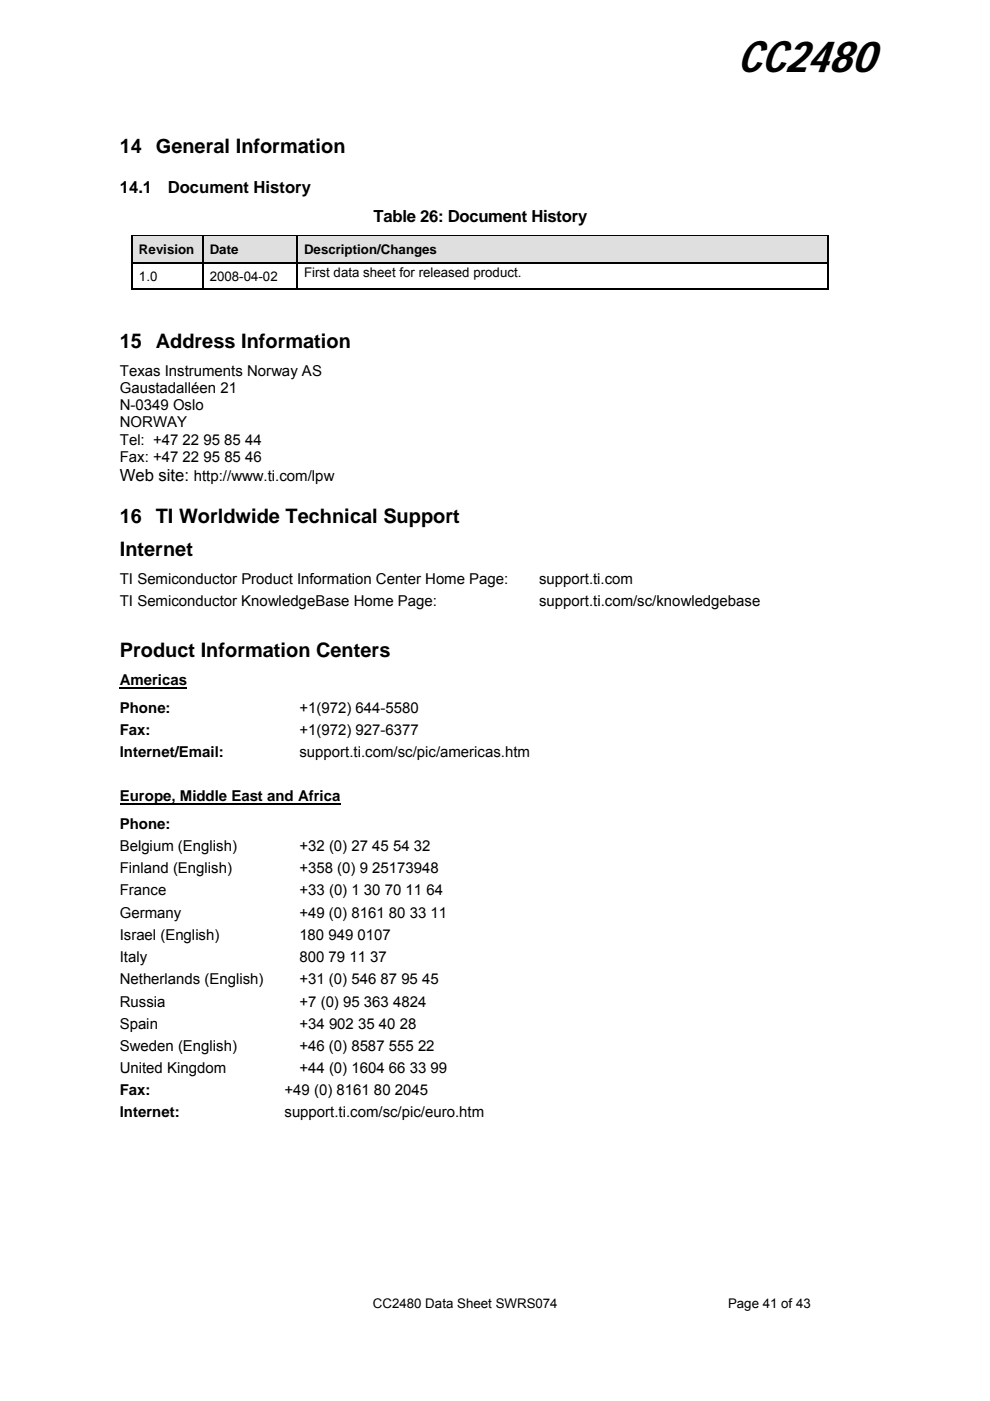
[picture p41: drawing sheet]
<svg xmlns="http://www.w3.org/2000/svg" width="210mm" height="297mm" viewBox="0 0 210 297" stroke-linecap="round" stroke-linejoin="round" font-family="sans-serif">
<defs><g id="words">
<text font-size="9.7" x="156.3" y="15.2">CC2480</text>
<g font-size="4.2">
<text x="25.4" y="32.4">14 General Information</text>
<text x="25.4" y="73.7">15 Address Information</text>
<text x="25.4" y="110.9">16 TI Worldwide Technical Support</text>
<text x="25.4" y="117.9">Internet</text>
<text x="25.4" y="139.4">Product Information Centers</text>
</g>
<g font-size="3.5">
<text x="25.4" y="40.9">14.1</text>
<text x="35.6" y="40.9">Document History</text>
<text x="79.2" y="47">Table 26: Document History</text>
<text x="25.4" y="101.9">Web site: http://www.ti.com/lpw</text>
</g>
<g font-size="3.2">
<text x="25.4" y="79.7">Texas Instruments Norway AS</text>
<text x="25.4" y="83.3">Gaustadalléen 21</text>
<text x="25.4" y="87">N-0349 Oslo</text>
<text x="25.4" y="90.6">NORWAY</text>
<text x="25.4" y="94.3">Tel: +47 22 95</text>
<text x="47.6" y="94.3">85 44</text>
<text x="25.4" y="97.9">Fax: +47 22 95</text>
<text x="47.6" y="97.9">85 46</text>
<text x="25.4" y="123.8">TI Semiconductor Product Information Center Home Page:</text>
<text x="114.3" y="123.8">support.ti.com</text>
<text x="25.4" y="128.5">TI Semiconductor KnowledgeBase Home Page:</text>
<text x="114.3" y="128.5">support.ti.com/sc/knowledgebase</text>
<text x="25.4" y="145.3">Americas</text>
<text x="25.4" y="151.1">Phone:</text>
<text x="25.4" y="155.8">Fax:</text>
<text x="63.5" y="155.8">+1(972) 927-6377</text>
<text x="63.5" y="151.1">+1(972) 644-5580</text>
<text x="25.4" y="160.5">Internet/Email:</text>
<text x="63.5" y="160.5">support.ti.com/sc/pic/americas.htm</text>
<text x="25.4" y="169.9">Europe, Middle East and Africa</text>
<text x="25.4" y="175.7">Phone:</text>
<text x="25.4" y="180.4">Belgium (English)</text>
<text x="25.4" y="185.1">Finland (English)</text>
<text x="63.5" y="180.4">+32 (0) 27 45 54</text>
<text x="63.5" y="185.1">+358 (0) 9 25173948</text>
<text x="87.8" y="180.4">32</text>
<text x="25.4" y="189.8">France</text>
<text x="63.5" y="189.8">+33 (0) 1 30 70</text>
<text x="86" y="189.8">11 64</text>
<text x="25.4" y="194.6">Germany</text>
<text x="63.5" y="194.6">+49 (0) 8161 80</text>
<text x="86.9" y="194.6">33 11</text>
<text x="25.4" y="199.3">Israel (English)</text>
<text x="25.4" y="204">Italy</text>
<text x="63.5" y="199.3">180 949 0107</text>
<text x="63.5" y="204">800 79</text>
<text x="74.1" y="204">11 37</text>
<text x="25.4" y="208.7">Netherlands (English)</text>
<text x="63.5" y="208.7">+31 (0) 546 87</text>
<text x="85.1" y="208.7">95 45</text>
<text x="25.4" y="213.4">Russia</text>
<text x="63.5" y="213.4">+7 (0) 95 363 4824</text>
<text x="25.4" y="218.1">Spain</text>
<text x="63.5" y="218.1">+34 902 35</text>
<text x="80.3" y="218.1">40 28</text>
<text x="25.4" y="222.8">Sweden (English)</text>
<text x="25.4" y="227.5">United Kingdom</text>
<text x="63.5" y="222.8">+46 (0) 8587 555 22</text>
<text x="63.5" y="227.5">+44 (0) 1604 66</text>
<text x="86.9" y="227.5">33 99</text>
<text x="25.4" y="232.2">Fax:</text>
<text x="60.3" y="232.2">+49 (0) 8161 80</text>
<text x="83.7" y="232.2">2045</text>
<text x="25.4" y="236.9">Internet:</text>
<text x="60.3" y="236.9">support.ti.com/sc/pic/euro.htm</text>
</g>
<g font-size="2.8">
<text x="29.5" y="53.9">Revision</text>
<text x="44.5" y="53.9">Date</text>
<text x="64.5" y="53.9">Description/Changes</text>
<text x="29.5" y="59.5">1.0</text>
<text x="44.5" y="59.5">2008-04-02</text>
<text x="64.5" y="58.8">First data sheet for released product.</text>
<text x="79.1" y="277.3">CC2480 Data Sheet SWRS074</text>
<text x="154.4" y="277.3">Page 41 of 43</text>
</g>
</g></defs>
<g fill="#dfdfdf">
<path d="M28.2 50.2h14.7v5.4h-14.7z"/>
<path d="M29.5 50.2h12.2v5.4h-12.2z"/>
<path d="M43.2 50.2h19.7v5.4h-19.7z"/>
<path d="M44.5 50.2h17.2v5.4h-17.2z"/>
<path d="M63.2 50.2h112.3v5.4h-112.3z"/>
<path d="M64.5 50.2h109.7v5.4h-109.7z"/>
</g>
<path d="M27.9 49.9h.3v.3h-.3zM27.9 55.6h.3v.2h-.3zM42.9 49.9h.3v.3h-.3zM42.9 55.6h.3v.2h-.3zM62.9 49.9h.3v.3h-.3zM62.9 55.6h.3v.2h-.3zM175.5 49.9h.2v.3h-.2zM175.5 55.6h.2v.2h-.2zM175.5 61.2h.2v.2h-.2z" fill="#000"/>
<g fill="none" stroke="#000" stroke-width=".25">
<path d="M27.9 50.1h15M28.1 50.2v5.4M28.1 55.8v5.6M28.2 55.7h14.7M43.1 50.2v5.4M43.1 55.8v5.6M43.2 50.1h19.7M43.2 55.7h19.7M63.1 50.2v5.4M63.1 55.8v5.6M63.2 50.1h112.3M63.2 55.7h112.3"/>
<path d="M175.6 50.2v5.4M175.6 55.8v5.6M27.9 61.3h15M43.2 61.3h19.7M63.2 61.3h112.3"/>
</g>
<path d="M28.2 50.2h14.7M43.2 50.2h19.7M63.2 50.2h112.3" fill="none" stroke="#dfdfdf" stroke-width=".21"/>
<path d="M25.4 145.8h14.3M25.4 170.4h46.8" fill="none" stroke="#000" stroke-width=".34"/>
<use href="#words"/>
</svg>
